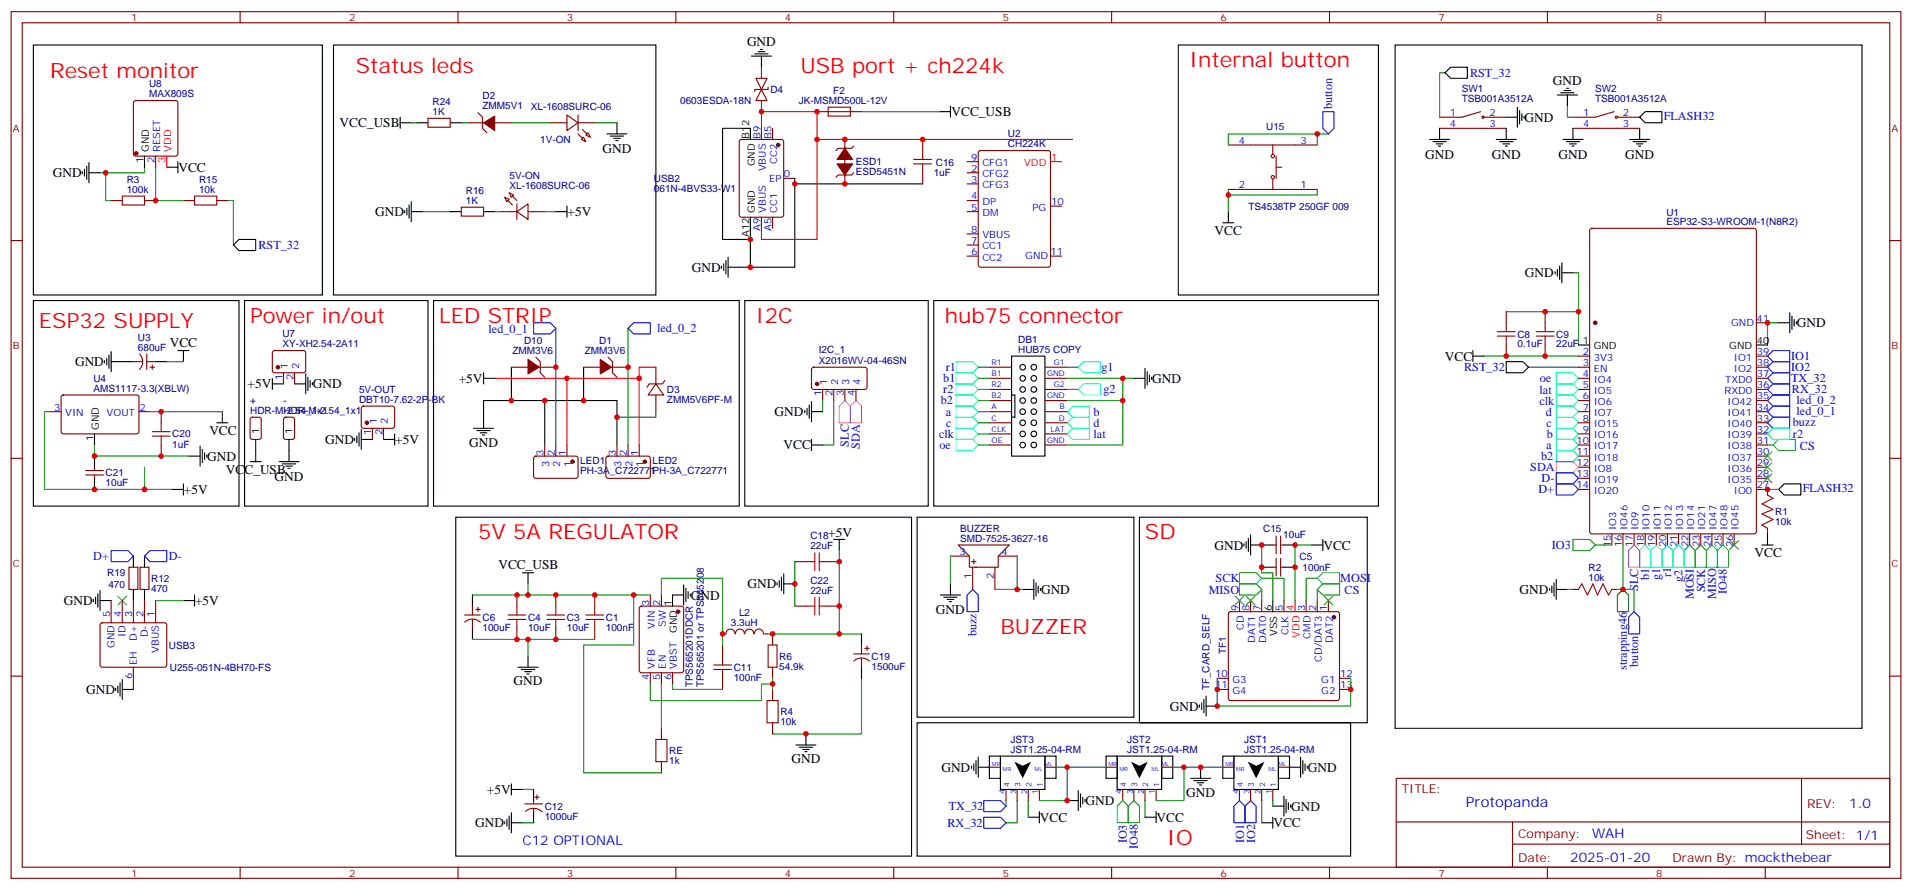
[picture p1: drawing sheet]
<svg xmlns="http://www.w3.org/2000/svg" width="607mm" height="283mm" viewBox="0 0 607 283" stroke-linecap="round" stroke-linejoin="round" font-family="sans-serif">
<defs><g id="words">
<g font-size="6.7" fill="#f00">
<text x="112.9" y="23.1">Status leds</text>
<text x="254" y="23.1">USB port + ch224k</text>
<text x="377.5" y="21.3">Internal button</text>
<text x="15.9" y="24.9">Reset monitor</text>
<text x="12.3" y="104.2">ESP32 SUPPLY</text>
<text x="79.4" y="102.5">Power in/out</text>
<text x="139.3" y="102.5">LED STRIP</text>
<text x="239.9" y="102.5">I2C</text>
<text x="299.9" y="102.5">hub75 connector</text>
<text x="151.7" y="171.3">5V 5A REGULATOR</text>
<text x="363.4" y="171.3">SD</text>
<text x="317.5" y="201.3">BUZZER</text>
<text x="370.4" y="268.3">IO</text>
</g>
<text font-size="4.6" fill="#00f" x="465.2" y="256.1">Protopanda</text>
<g font-size="4.2">
<text x="237.1" y="14.6">GND</text>
<text x="492.8" y="27">GND</text>
<text x="107.8" y="40.4">VCC_USB</text>
<text x="302" y="36.9">VCC_USB</text>
<text x="483.8" y="38.7">GND</text>
<text x="191.2" y="48.6">GND</text>
<text x="452.3" y="50.4">GND</text>
<text x="473.4" y="50.4">GND</text>
<text x="494.6" y="50.4">GND</text>
<text x="515.8" y="50.4">GND</text>
<text x="16.8" y="56.3">GND</text>
<text x="56.6" y="54.5">VCC</text>
<text x="119.1" y="68.6">GND</text>
<text x="180.1" y="68.6">+5V</text>
<text x="385.5" y="74.7">VCC</text>
<text x="219.6" y="86.3">GND</text>
<text x="484" y="88">GND</text>
<text x="570.3" y="103.9">GND</text>
<text x="53.9" y="110.2">VCC</text>
<text x="23.8" y="116.3">GND</text>
<text x="458.5" y="114.5">VCC</text>
<text x="78.6" y="123.3">+5V</text>
<text x="99.3" y="123.3">GND</text>
<text x="145.6" y="121.5">+5V</text>
<text x="365.7" y="121.5">GND</text>
<text x="245.8" y="132.1">GND</text>
<text x="66.4" y="138.2">VCC</text>
<text x="103.2" y="140.9">GND</text>
<text x="125.4" y="140.9">+5V</text>
<text x="148.9" y="142.1">GND</text>
<text x="248.7" y="142.7">VCC</text>
<text x="65.8" y="146.3">GND</text>
<text x="71.7" y="150.5">VCC_USB</text>
<text x="87.1" y="152.6">GND</text>
<text x="58.4" y="156.8">+5V</text>
<text x="262.8" y="170.6">+5V</text>
<text x="385.4" y="174.5">GND</text>
<text x="420" y="174.5">VCC</text>
<text x="556.8" y="177">VCC</text>
<text x="158.2" y="180.7">VCC_USB</text>
<text x="219.3" y="190.3">GND</text>
<text x="237.2" y="186.8">GND</text>
<text x="330.4" y="188.6">GND</text>
<text x="482.2" y="188.6">GND</text>
<text x="20.3" y="192.1">GND</text>
<text x="61.9" y="192.1">+5V</text>
<text x="297" y="195">GND</text>
<text x="27.3" y="220.3">GND</text>
<text x="163" y="217.5">GND</text>
<text x="371.3" y="225.6">GND</text>
<text x="251.2" y="242.2">GND</text>
<text x="298.7" y="245">GND</text>
<text x="415" y="245">GND</text>
<text x="154.5" y="252.1">+5V</text>
<text x="344.5" y="255.6">GND</text>
<text x="376.4" y="253.2">GND</text>
<text x="409.8" y="257.4">GND</text>
<text x="150.8" y="262.6">GND</text>
<text x="330" y="260.9">VCC</text>
<text x="367.1" y="260.9">VCC</text>
<text x="404.1" y="262.7">VCC</text>
</g>
<g font-size="4.2" fill="#00f">
<text x="586.9" y="256.4">1.0</text>
<text x="165.8" y="268.3">C12 OPTIONAL</text>
<text x="505.3" y="265.9">WAH</text>
<text x="498.3" y="273.7">2025-01-20</text>
</g>
<g font-size="3.9" fill="#00f">
<text x="466.5" y="24.4">RST_32</text>
<text x="422.8" y="34.7" transform="rotate(-90 422.8 34.7)">button</text>
<text x="528" y="38.2">FLASH32</text>
<text x="82" y="79.1">RST_32</text>
<text x="155" y="105.7">led_0_1</text>
<text x="208.5" y="105.4">led_0_2</text>
<text x="300.2" y="117.8">r1</text>
<text x="349.5" y="117.9">g1</text>
<text x="464.6" y="117.8">RST_32</text>
<text x="568.4" y="114.2">IO1</text>
<text x="568.4" y="117.8">IO2</text>
<text x="299.3" y="121.4">b1</text>
<text x="299.3" y="124.9">r2</text>
<text x="350.2" y="124.9">g2</text>
<text x="488.6" y="124.9">lat</text>
<text x="488.6" y="121.3">oe</text>
<text x="568.4" y="121.3">TX_32</text>
<text x="568.7" y="124.8">RX_32</text>
<text x="298.6" y="128.4">b2</text>
<text x="300.1" y="132">a</text>
<text x="488.5" y="128.5">clk</text>
<text x="490.5" y="132">d</text>
<text x="570.1" y="131.8">led_0_1</text>
<text x="570.1" y="128.3">led_0_2</text>
<text x="300.3" y="135.5">c</text>
<text x="347" y="132">b</text>
<text x="347" y="135.5">d</text>
<text x="490.8" y="135.5">c</text>
<text x="568.9" y="135.3">buzz</text>
<text x="269.4" y="141.8" transform="rotate(-90 269.4 141.8)">SLC</text>
<text x="272.9" y="142.5" transform="rotate(-90 272.9 142.5)">SDA</text>
<text x="298" y="139">clk</text>
<text x="298.1" y="142.5">oe</text>
<text x="347" y="139">lat</text>
<text x="490.6" y="142.6">a</text>
<text x="490.9" y="139.1">b</text>
<text x="569" y="139.1">r2</text>
<text x="571.2" y="142.9">CS</text>
<text x="485.7" y="149.6">SDA</text>
<text x="489.1" y="146.1">b2</text>
<text x="489.2" y="153.2">D-</text>
<text x="488.2" y="156.7">D+</text>
<text x="572.1" y="156.3">FLASH32</text>
<text x="29.6" y="177.8">D+</text>
<text x="53.6" y="177.8">D-</text>
<text x="492.5" y="174.3">IO3</text>
<text x="385.8" y="184.7">SCK</text>
<text x="425.3" y="184.6">MOSI</text>
<text x="523.3" y="184.1" transform="rotate(-90 523.3 184.1)">b1</text>
<text x="526.9" y="184.1" transform="rotate(-90 526.9 184.1)">g1</text>
<text x="530.4" y="183.3" transform="rotate(-90 530.4 183.3)">r1</text>
<text x="533.9" y="184.9" transform="rotate(-90 533.9 184.9)">g2</text>
<text x="383.6" y="188.6">MISO</text>
<text x="426.7" y="188.7">CS</text>
<text x="519.8" y="187.7" transform="rotate(-90 519.8 187.7)">SLC</text>
<text x="537.6" y="190.3" transform="rotate(-90 537.6 190.3)">MOSI</text>
<text x="541.1" y="188.1" transform="rotate(-90 541.1 188.1)">SCK</text>
<text x="544.6" y="190.2" transform="rotate(-90 544.6 190.2)">MISO</text>
<text x="548.1" y="188.5" transform="rotate(-90 548.1 188.5)">IO48</text>
<text x="309.9" y="202" transform="rotate(-90 309.9 202)">buzz</text>
<text x="516.3" y="212.7" transform="rotate(-90 516.3 212.7)">strapping46</text>
<text x="519.9" y="211.7" transform="rotate(-90 519.9 211.7)">button</text>
<text x="301.1" y="257.3">TX_32</text>
<text x="300.7" y="262.6">RX_32</text>
<text x="357.6" y="267.8" transform="rotate(-90 357.6 267.8)">IO3</text>
<text x="361.1" y="269.7" transform="rotate(-90 361.1 269.7)">IO48</text>
<text x="394.8" y="267.5" transform="rotate(-90 394.8 267.5)">IO1</text>
<text x="398.3" y="267.5" transform="rotate(-90 398.3 267.5)">IO2</text>
</g>
<g font-size="3.9" fill="#800">
<text x="444.9" y="251.7">TITLE:</text>
<text x="573.5" y="256.4">REV:</text>
<text x="481.8" y="265.9">Company:</text>
<text x="573.1" y="266.5">Sheet: 1/1</text>
<text x="481.8" y="273.6">Date:</text>
<text x="530.8" y="273.7">Drawn By: mockthebear</text>
</g>
<g font-size="3.2" fill="#800">
<text x="41.6" y="6.7">1</text>
<text x="110.8" y="6.7">2</text>
<text x="179.9" y="6.7">3</text>
<text x="249.1" y="6.7">4</text>
<text x="318.2" y="6.7">5</text>
<text x="387.3" y="6.7">6</text>
<text x="456.5" y="6.7">7</text>
<text x="525.6" y="6.7">8</text>
<text x="4.1" y="41.8">A</text>
<text x="600.3" y="41.8">A</text>
<text x="4.1" y="110.9">B</text>
<text x="600.3" y="110.9">B</text>
<text x="4.1" y="180.1">C</text>
<text x="600.3" y="180.1">C</text>
<text x="41.6" y="278.3">1</text>
<text x="110.8" y="278.3">2</text>
<text x="179.9" y="278.3">3</text>
<text x="249.1" y="278.3">4</text>
<text x="318.2" y="278.3">5</text>
<text x="387.3" y="278.3">6</text>
<text x="456.5" y="278.3">7</text>
<text x="525.6" y="278.3">8</text>
</g>
<g font-size="3.2" fill="#000080">
<text x="47.3" y="27.7">U8</text>
<text x="244.5" y="29.5">D4</text>
<text x="264.4" y="29.8">F2</text>
<text x="463.9" y="29.3">SW1</text>
<text x="506.2" y="29.3">SW2</text>
<text x="47.3" y="30.9">MAX809S</text>
<text x="137.2" y="33.3">R24</text>
<text x="153.1" y="34.7">ZMM5V1</text>
<text x="153.1" y="31.5">D2</text>
<text x="168.4" y="34.8">XL-1608SURC-06</text>
<text x="215.8" y="33.1">0603ESDA-18N</text>
<text x="253.5" y="33.1">JK-MSMD500L-12V</text>
<text x="463.9" y="32.5">TSB001A3512A</text>
<text x="506.2" y="32.5">TSB001A3512A</text>
<text x="137.2" y="36.5">1K</text>
<text x="401.8" y="41.3">U15</text>
<text x="171.4" y="45.4">1V-ON</text>
<text x="319.9" y="46.7">CH224K</text>
<text x="319.9" y="43.6">U2</text>
<text x="271.6" y="52.5">ESD1</text>
<text x="297" y="52.6">C16</text>
<text x="40.2" y="58.1">R3</text>
<text x="63.2" y="58.1">R15</text>
<text x="161.7" y="57">5V-ON</text>
<text x="207.5" y="57.7">USB2</text>
<text x="271.6" y="55.7">ESD5451N</text>
<text x="296.3" y="55.8">1uF</text>
<text x="40.2" y="61.2">100k</text>
<text x="63.2" y="61.2">10k</text>
<text x="147.8" y="64.7">1K</text>
<text x="147.8" y="61.6">R16</text>
<text x="161.7" y="60.1">XL-1608SURC-06</text>
<text x="207.5" y="60.9">061N-4BVS33-W1</text>
<text x="396.2" y="66.6">TS4538TP 250GF 009</text>
<text x="528.8" y="71.4">ESP32-S3-WROOM-1(N8R2)</text>
<text x="528.8" y="68.5">U1</text>
<text x="89.6" y="107">U7</text>
<text x="481.5" y="107.2">C8</text>
<text x="493.9" y="107.2">C9</text>
<text x="43.8" y="111.3">680uF</text>
<text x="43.8" y="108.2">U3</text>
<text x="89.6" y="110.2">XY-XH2.54-2A11</text>
<text x="162.7" y="112.5">ZMM3V6</text>
<text x="166.3" y="109.2">D10</text>
<text x="185.6" y="112.5">ZMM3V6</text>
<text x="190.2" y="109.2">D1</text>
<text x="259.9" y="112.1">I2C_1</text>
<text x="323.1" y="112">HUB75 COPY</text>
<text x="323.1" y="108.8">DB1</text>
<text x="481.5" y="110.1">0.1uF</text>
<text x="493.9" y="110.1">22uF</text>
<text x="259.9" y="115.5">X2016WV-04-46SN</text>
<text x="29.6" y="124.4">AMS1117-3.3(XBLW)</text>
<text x="29.6" y="121.2">U4</text>
<text x="113.9" y="124.7">5V-OUT</text>
<text x="211.7" y="124.8">D3</text>
<text x="79.4" y="131.4">HDR-M-2.54_1x1</text>
<text x="79.4" y="128.2">+</text>
<text x="90" y="131.4">HDR-M-2.54_1x1</text>
<text x="90" y="128.2">-</text>
<text x="113.9" y="127.9">DBT10-7.62-2P-BK</text>
<text x="211.7" y="127.9">ZMM5V6PF-M</text>
<text x="54.7" y="142.1">1uF</text>
<text x="54.7" y="138.9">C20</text>
<text x="184.1" y="147.2">LED1</text>
<text x="207.1" y="147.2">LED2</text>
<text x="33.5" y="154.4">10uF</text>
<text x="33.5" y="151.2">C21</text>
<text x="184.1" y="150.6">PH-3A_C722771PH-3A_C722771</text>
<text x="563.4" y="166.6">10k</text>
<text x="563.4" y="163.6">R1</text>
<text x="257.2" y="171.2">C18</text>
<text x="304.7" y="172">SMD-7525-3627-16</text>
<text x="304.7" y="168.8">BUZZER</text>
<text x="400.9" y="168.9">C15</text>
<text x="407.2" y="170.7">10uF</text>
<text x="257.2" y="174.4">22uF</text>
<text x="412.4" y="177.7">C5</text>
<text x="34" y="183">R19</text>
<text x="48" y="184.8">R12</text>
<text x="257.2" y="185.3">C22</text>
<text x="413.4" y="181.2">100nF</text>
<text x="504.1" y="184.3">10k</text>
<text x="504.1" y="181.4">R2</text>
<text x="34.4" y="186.5">470</text>
<text x="48" y="187.9">470</text>
<text x="257.2" y="188.6">22uF</text>
<text x="153.1" y="197.1">C6</text>
<text x="167.6" y="197.1">C4</text>
<text x="179.9" y="197.1">C3</text>
<text x="192.3" y="197.1">C1</text>
<text x="234.5" y="195.5">L2</text>
<text x="153.1" y="200.3">100uF</text>
<text x="167.6" y="200.3">10uF</text>
<text x="179.9" y="200.3">10uF</text>
<text x="192.3" y="200.3">100nF</text>
<text x="232" y="198.9">3.3uH</text>
<text x="53.6" y="206">USB3</text>
<text x="247.3" y="209.5">R6</text>
<text x="276.6" y="209.5">C19</text>
<text x="389.2" y="207.7" transform="rotate(-90 389.2 207.7)">TF1</text>
<text x="53.9" y="213">U255-051N-4BH70-FS</text>
<text x="232.8" y="213">C11</text>
<text x="247.3" y="212.6">54.9k</text>
<text x="276.6" y="212.6">1500uF</text>
<text x="219.8" y="218.3" transform="rotate(-90 219.8 218.3)">TPS565201DDCR</text>
<text x="223.4" y="218.3" transform="rotate(-90 223.4 218.3)">TPS565201 or TPS565208</text>
<text x="232.8" y="216.1">100nF</text>
<text x="383.9" y="219.2" transform="rotate(-90 383.9 219.2)">TF_CARD_SELF</text>
<text x="247.7" y="227.1">R4</text>
<text x="247.6" y="230.3">10k</text>
<text x="212.4" y="239.4">RE</text>
<text x="320.7" y="239">JST1.25-04-RM</text>
<text x="320.7" y="235.8">JST3</text>
<text x="357.8" y="239">JST1.25-04-RM</text>
<text x="357.8" y="235.8">JST2</text>
<text x="394.8" y="239">JST1.25-04-RM</text>
<text x="394.8" y="235.8">JST1</text>
<text x="212.4" y="242.6">1k</text>
<text x="172.9" y="257.1">C12</text>
<text x="172.9" y="260.3">1000uF</text>
</g>
<g font-size="3.2" fill="#00f">
<text x="460.1" y="36.9">1</text>
<text x="460.1" y="40.4">4</text>
<text x="472.7" y="36.9">2</text>
<text x="472.7" y="40.4">3</text>
<text x="502.5" y="36.9">1</text>
<text x="502.5" y="40.4">4</text>
<text x="515.1" y="36.9">2</text>
<text x="515.1" y="40.4">3</text>
<text x="241.3" y="44.1" transform="rotate(-90 241.3 44.1)">B9</text>
<text x="244.8" y="44.1" transform="rotate(-90 244.8 44.1)">B5</text>
<text x="393.1" y="45.7">4</text>
<text x="412.7" y="45.7">3</text>
<text x="49" y="51.8" transform="rotate(-90 49 51.8)">2</text>
<text x="50.8" y="48.3" transform="rotate(-90 50.8 48.3)">RESET</text>
<text x="246.6" y="52" transform="rotate(-90 246.6 52)">CC2</text>
<text x="308.3" y="51">9</text>
<text x="311.7" y="52.7">CFG1</text>
<text x="243.1" y="54.4" transform="rotate(-90 243.1 54.4)">VBUS</text>
<text x="244.1" y="57.7">EP</text>
<text x="248.7" y="56.3">0</text>
<text x="308.3" y="54.5">2</text>
<text x="308.3" y="58">3</text>
<text x="311.7" y="56.3">CFG2</text>
<text x="311.7" y="59.8">CFG3</text>
<text x="393.1" y="59.8">2</text>
<text x="412.7" y="59.8">1</text>
<text x="308.3" y="63.3">4</text>
<text x="311.7" y="65.1">DP</text>
<text x="333.6" y="65.1">10</text>
<text x="243.1" y="67.7" transform="rotate(-90 243.1 67.7)">VBUS</text>
<text x="246.6" y="67.7" transform="rotate(-90 246.6 67.7)">CC1</text>
<text x="308.3" y="66.9">5</text>
<text x="311.7" y="68.6">DM</text>
<text x="327.7" y="66.9">PG</text>
<text x="241.3" y="73.3" transform="rotate(-90 241.3 73.3)">A9</text>
<text x="244.8" y="73.3" transform="rotate(-90 244.8 73.3)">A5</text>
<text x="308.3" y="77.4">7</text>
<text x="308.3" y="73.9">8</text>
<text x="311.7" y="75.7">VBUS</text>
<text x="308.3" y="81">6</text>
<text x="311.7" y="82.7">CC2</text>
<text x="311.7" y="79.2">CC1</text>
<text x="325.4" y="82.4">GND</text>
<text x="333.4" y="81">11</text>
<text x="549.4" y="103.5">GND</text>
<text x="557.4" y="102.1">41</text>
<text x="502.3" y="112.7">2</text>
<text x="557.6" y="112.7">39</text>
<text x="91.4" y="117.1" transform="rotate(-90 91.4 117.1)">1</text>
<text x="94.9" y="117.1" transform="rotate(-90 94.9 117.1)">2</text>
<text x="502.3" y="119.8">4</text>
<text x="502.3" y="116.2">3</text>
<text x="505.8" y="118">EN</text>
<text x="505.8" y="114.5">3V3</text>
<text x="550.2" y="114.5">IO1</text>
<text x="550.2" y="118">IO2</text>
<text x="557.6" y="116.2">38</text>
<text x="557.6" y="119.8">37</text>
<text x="89.6" y="120.5" transform="rotate(-90 89.6 120.5)">1</text>
<text x="93.1" y="120.5" transform="rotate(-90 93.1 120.5)">2</text>
<text x="260.7" y="125.8" transform="rotate(-90 260.7 125.8)">1</text>
<text x="262.5" y="122.3" transform="rotate(-90 262.5 122.3)">1</text>
<text x="264.2" y="125.8" transform="rotate(-90 264.2 125.8)">2</text>
<text x="266" y="122.3" transform="rotate(-90 266 122.3)">2</text>
<text x="267.8" y="125.8" transform="rotate(-90 267.8 125.8)">3</text>
<text x="269.5" y="122.3" transform="rotate(-90 269.5 122.3)">3</text>
<text x="271.3" y="125.8" transform="rotate(-90 271.3 125.8)">4</text>
<text x="273" y="122.3" transform="rotate(-90 273 122.3)">4</text>
<text x="502.3" y="123.3">5</text>
<text x="505.8" y="125.1">IO5</text>
<text x="505.8" y="121.5">IO4</text>
<text x="547.2" y="125.1">RXD0</text>
<text x="547.5" y="121.5">TXD0</text>
<text x="557.6" y="123.3">36</text>
<text x="17.2" y="130.4">3</text>
<text x="44.3" y="130.4">2</text>
<text x="502.3" y="130.4">7</text>
<text x="502.3" y="126.8">6</text>
<text x="505.8" y="128.6">IO6</text>
<text x="548.2" y="128.6">IO42</text>
<text x="557.6" y="126.8">35</text>
<text x="557.6" y="130.4">34</text>
<text x="20.7" y="132.1">VIN</text>
<text x="33.8" y="132.1">VOUT</text>
<text x="119.6" y="134.7" transform="rotate(-90 119.6 134.7)">1</text>
<text x="123.1" y="134.7" transform="rotate(-90 123.1 134.7)">2</text>
<text x="502.3" y="137.4">9</text>
<text x="502.3" y="133.9">8</text>
<text x="505.8" y="135.6">IO15</text>
<text x="505.8" y="132.1">IO7</text>
<text x="548.2" y="132.1">IO41</text>
<text x="548.2" y="135.6">IO40</text>
<text x="557.6" y="133.9">33</text>
<text x="557.6" y="137.4">32</text>
<text x="117.8" y="138.2" transform="rotate(-90 117.8 138.2)">1</text>
<text x="121.4" y="138.2" transform="rotate(-90 121.4 138.2)">2</text>
<text x="500.3" y="140.9">10</text>
<text x="505.8" y="142.7">IO17</text>
<text x="505.8" y="139.2">IO16</text>
<text x="548.2" y="139.2">IO39</text>
<text x="548.2" y="142.7">IO38</text>
<text x="557.6" y="140.9">31</text>
<text x="172.5" y="144.6" transform="rotate(-90 172.5 144.6)">3</text>
<text x="174.3" y="148.1" transform="rotate(-90 174.3 148.1)">3</text>
<text x="176" y="144.6" transform="rotate(-90 176 144.6)">2</text>
<text x="177.8" y="148.1" transform="rotate(-90 177.8 148.1)">2</text>
<text x="179.6" y="144.6" transform="rotate(-90 179.6 144.6)">1</text>
<text x="181.3" y="148.1" transform="rotate(-90 181.3 148.1)">1</text>
<text x="195.4" y="144.6" transform="rotate(-90 195.4 144.6)">3</text>
<text x="197.2" y="148.1" transform="rotate(-90 197.2 148.1)">3</text>
<text x="199" y="144.6" transform="rotate(-90 199 144.6)">2</text>
<text x="200.7" y="148.1" transform="rotate(-90 200.7 148.1)">2</text>
<text x="202.5" y="144.6" transform="rotate(-90 202.5 144.6)">1</text>
<text x="204.3" y="148.1" transform="rotate(-90 204.3 148.1)">1</text>
<text x="500.3" y="148">12</text>
<text x="500.3" y="144.5">11</text>
<text x="505.8" y="149.8">IO8</text>
<text x="505.8" y="146.2">IO18</text>
<text x="548.2" y="146.2">IO37</text>
<text x="548.2" y="149.8">IO36</text>
<text x="557.6" y="144.5">30</text>
<text x="557.6" y="148">29</text>
<text x="500.3" y="155">14</text>
<text x="500.3" y="151.5">13</text>
<text x="505.8" y="153.3">IO19</text>
<text x="548.2" y="153.3">IO35</text>
<text x="557.6" y="151.5">28</text>
<text x="557.6" y="155">27</text>
<text x="505.8" y="156.8">IO20</text>
<text x="550.2" y="156.8">IO0</text>
<text x="511.2" y="173.7" transform="rotate(-90 511.2 173.7)">15</text>
<text x="512.9" y="168.2" transform="rotate(-90 512.9 168.2)">IO3</text>
<text x="514.7" y="173.7" transform="rotate(-90 514.7 173.7)">16</text>
<text x="516.5" y="168.2" transform="rotate(-90 516.5 168.2)">IO46</text>
<text x="518.2" y="173.7" transform="rotate(-90 518.2 173.7)">17</text>
<text x="520" y="168.2" transform="rotate(-90 520 168.2)">IO9</text>
<text x="521.8" y="173.7" transform="rotate(-90 521.8 173.7)">18</text>
<text x="523.5" y="168.2" transform="rotate(-90 523.5 168.2)">IO10</text>
<text x="525.3" y="173.7" transform="rotate(-90 525.3 173.7)">19</text>
<text x="527" y="168.2" transform="rotate(-90 527 168.2)">IO11</text>
<text x="528.8" y="173.7" transform="rotate(-90 528.8 173.7)">20</text>
<text x="530.6" y="168.2" transform="rotate(-90 530.6 168.2)">IO12</text>
<text x="532.3" y="173.7" transform="rotate(-90 532.3 173.7)">21</text>
<text x="534.1" y="168.2" transform="rotate(-90 534.1 168.2)">IO13</text>
<text x="535.9" y="173.7" transform="rotate(-90 535.9 173.7)">22</text>
<text x="537.6" y="168.2" transform="rotate(-90 537.6 168.2)">IO14</text>
<text x="539.4" y="173.7" transform="rotate(-90 539.4 173.7)">23</text>
<text x="541.2" y="168.2" transform="rotate(-90 541.2 168.2)">IO21</text>
<text x="542.9" y="173.7" transform="rotate(-90 542.9 173.7)">24</text>
<text x="544.7" y="168.2" transform="rotate(-90 544.7 168.2)">IO47</text>
<text x="546.5" y="173.7" transform="rotate(-90 546.5 173.7)">25</text>
<text x="548.2" y="168.2" transform="rotate(-90 548.2 168.2)">IO48</text>
<text x="550" y="173.7" transform="rotate(-90 550 173.7)">26</text>
<text x="551.7" y="168.2" transform="rotate(-90 551.7 168.2)">IO45</text>
<text x="304.5" y="176.2">3</text>
<text x="317.9" y="176.2">4</text>
<text x="308.3" y="183.9" transform="rotate(-90 308.3 183.9)">1</text>
<text x="315.4" y="183.9" transform="rotate(-90 315.4 183.9)">2</text>
<text x="34.9" y="196" transform="rotate(-90 34.9 196)">5</text>
<text x="38.5" y="196" transform="rotate(-90 38.5 196)">4</text>
<text x="42" y="196" transform="rotate(-90 42 196)">3</text>
<text x="45.5" y="196" transform="rotate(-90 45.5 196)">2</text>
<text x="49" y="196" transform="rotate(-90 49 196)">1</text>
<text x="206" y="192.3" transform="rotate(-90 206 192.3)">3</text>
<text x="209.5" y="192.3" transform="rotate(-90 209.5 192.3)">2</text>
<text x="393" y="194" transform="rotate(-90 393 194)">9</text>
<text x="396.5" y="194" transform="rotate(-90 396.5 194)">8</text>
<text x="400" y="194" transform="rotate(-90 400 194)">7</text>
<text x="407.1" y="194" transform="rotate(-90 407.1 194)">5</text>
<text x="414.2" y="194" transform="rotate(-90 414.2 194)">3</text>
<text x="417.7" y="194" transform="rotate(-90 417.7 194)">2</text>
<text x="421.2" y="194" transform="rotate(-90 421.2 194)">1</text>
<text x="39.9" y="202.2" transform="rotate(-90 39.9 202.2)">ID</text>
<text x="43.4" y="203.5" transform="rotate(-90 43.4 203.5)">D+</text>
<text x="46.9" y="202.3" transform="rotate(-90 46.9 202.3)">D-</text>
<text x="207.8" y="199.6" transform="rotate(-90 207.8 199.6)">VIN</text>
<text x="211.3" y="199.1" transform="rotate(-90 211.3 199.1)">SW</text>
<text x="394.8" y="200.2" transform="rotate(-90 394.8 200.2)">CD</text>
<text x="408.9" y="201.7" transform="rotate(-90 408.9 201.7)">CLK</text>
<text x="415.9" y="202.8" transform="rotate(-90 415.9 202.8)">CMD</text>
<text x="36.3" y="205.7" transform="rotate(-90 36.3 205.7)">GND</text>
<text x="50.4" y="207.3" transform="rotate(-90 50.4 207.3)">VBUS</text>
<text x="398.3" y="204.1" transform="rotate(-90 398.3 204.1)">DAT1</text>
<text x="401.8" y="204.1" transform="rotate(-90 401.8 204.1)">DAT0</text>
<text x="423" y="204.1" transform="rotate(-90 423 204.1)">DAT2</text>
<text x="42" y="215.6" transform="rotate(-90 42 215.6)">6</text>
<text x="43.4" y="211.1" transform="rotate(-90 43.4 211.1)">EH</text>
<text x="206" y="215.8" transform="rotate(-90 206 215.8)">4</text>
<text x="207.8" y="212.3" transform="rotate(-90 207.8 212.3)">VFB</text>
<text x="209.5" y="215.8" transform="rotate(-90 209.5 215.8)">5</text>
<text x="211.3" y="212.3" transform="rotate(-90 211.3 212.3)">EN</text>
<text x="213.1" y="215.8" transform="rotate(-90 213.1 215.8)">6</text>
<text x="214.8" y="212.3" transform="rotate(-90 214.8 212.3)">VBST</text>
<text x="385.6" y="215">10</text>
<text x="419.5" y="210.2" transform="rotate(-90 419.5 210.2)">CD/DAT3</text>
<text x="425.3" y="215">12</text>
<text x="385.6" y="218.5">11</text>
<text x="391.1" y="216.8">G3</text>
<text x="391.1" y="220.3">G4</text>
<text x="419.3" y="216.8">G1</text>
<text x="419.3" y="220.3">G2</text>
<text x="425.3" y="218.5">13</text>
</g>
<g font-size="3.2">
<text x="237.8" y="44.1" transform="rotate(-90 237.8 44.1)">B12</text>
<text x="45.5" y="51.8" transform="rotate(-90 45.5 51.8)">1</text>
<text x="47.3" y="48.3" transform="rotate(-90 47.3 48.3)">GND</text>
<text x="239.5" y="52.9" transform="rotate(-90 239.5 52.9)">GND</text>
<text x="239.5" y="67.7" transform="rotate(-90 239.5 67.7)">GND</text>
<text x="237.8" y="75.3" transform="rotate(-90 237.8 75.3)">A12</text>
<text x="502.3" y="109.2">1</text>
<text x="505.8" y="110.9">GND</text>
<text x="548.8" y="110.9">GND</text>
<text x="557.6" y="109.2">40</text>
<text x="31.4" y="136.5" transform="rotate(-90 31.4 136.5)">GND</text>
<text x="82.2" y="137.8" transform="rotate(-90 82.2 137.8)">1</text>
<text x="92.8" y="137.8" transform="rotate(-90 92.8 137.8)">1</text>
<text x="29.6" y="140" transform="rotate(-90 29.6 140)">1</text>
<text x="213.1" y="192.3" transform="rotate(-90 213.1 192.3)">1</text>
<text x="403.6" y="194" transform="rotate(-90 403.6 194)">6</text>
<text x="214.8" y="201" transform="rotate(-90 214.8 201)">GND</text>
<text x="405.3" y="202" transform="rotate(-90 405.3 202)">VSS</text>
</g>
<g font-size="3.2" fill="#f00">
<text x="52.6" y="51.8" transform="rotate(-90 52.6 51.8)">3</text>
<text x="54.3" y="48.3" transform="rotate(-90 54.3 48.3)">VDD</text>
<text x="325" y="52.7">VDD</text>
<text x="333.6" y="51">1</text>
<text x="410.6" y="194" transform="rotate(-90 410.6 194)">4</text>
<text x="412.4" y="202.6" transform="rotate(-90 412.4 202.6)">VDD</text>
</g>
<g font-size="2.5" fill="#00f">
<text x="314.7" y="115.9">R1</text>
<text x="314.7" y="119.4">B1</text>
<text x="332.3" y="119.4">GND</text>
<text x="334.5" y="115.9">G1</text>
<text x="314.7" y="122.9">R2</text>
<text x="334.5" y="122.9">G2</text>
<text x="314.7" y="126.5">B2</text>
<text x="314.7" y="130">A</text>
<text x="332.3" y="126.5">GND</text>
<text x="336.3" y="130">B</text>
<text x="314.7" y="133.5">C</text>
<text x="314.7" y="137.1">CLK</text>
<text x="333.4" y="137.1">LAT</text>
<text x="336.1" y="133.5">D</text>
<text x="314.7" y="140.6">OE</text>
<text x="332.3" y="140.6">GND</text>
<text x="320.3" y="249.9" transform="rotate(-90 320.3 249.9)">4</text>
<text x="323.8" y="249.9" transform="rotate(-90 323.8 249.9)">3</text>
<text x="327.4" y="249.9" transform="rotate(-90 327.4 249.9)">2</text>
<text x="330.9" y="249.9" transform="rotate(-90 330.9 249.9)">1</text>
<text x="357.4" y="249.9" transform="rotate(-90 357.4 249.9)">4</text>
<text x="360.9" y="249.9" transform="rotate(-90 360.9 249.9)">3</text>
<text x="364.4" y="249.9" transform="rotate(-90 364.4 249.9)">2</text>
<text x="367.9" y="249.9" transform="rotate(-90 367.9 249.9)">1</text>
<text x="394.4" y="249.9" transform="rotate(-90 394.4 249.9)">4</text>
<text x="397.9" y="249.9" transform="rotate(-90 397.9 249.9)">3</text>
<text x="401.5" y="249.9" transform="rotate(-90 401.5 249.9)">2</text>
<text x="405" y="249.9" transform="rotate(-90 405 249.9)">1</text>
<text x="318.9" y="252.2" transform="rotate(-90 318.9 252.2)">4</text>
<text x="322.4" y="252.2" transform="rotate(-90 322.4 252.2)">3</text>
<text x="326" y="252.2" transform="rotate(-90 326 252.2)">2</text>
<text x="329.5" y="252.2" transform="rotate(-90 329.5 252.2)">1</text>
<text x="356" y="252.2" transform="rotate(-90 356 252.2)">4</text>
<text x="359.5" y="252.2" transform="rotate(-90 359.5 252.2)">3</text>
<text x="363" y="252.2" transform="rotate(-90 363 252.2)">2</text>
<text x="366.5" y="252.2" transform="rotate(-90 366.5 252.2)">1</text>
<text x="393" y="252.2" transform="rotate(-90 393 252.2)">4</text>
<text x="396.5" y="252.2" transform="rotate(-90 396.5 252.2)">3</text>
<text x="400" y="252.2" transform="rotate(-90 400 252.2)">2</text>
<text x="403.6" y="252.2" transform="rotate(-90 403.6 252.2)">1</text>
</g>
<g font-size="1.8" fill="#00f">
<text x="314.8" y="243.2">MR</text>
<text x="318.2" y="244.7">MR</text>
<text x="328.4" y="244.7">ML</text>
<text x="331.6" y="243.2">ML</text>
<text x="351.8" y="243.2">MR</text>
<text x="355.2" y="244.7">MR</text>
<text x="365.5" y="244.7">ML</text>
<text x="368.7" y="243.2">ML</text>
<text x="388.9" y="243.2">MR</text>
<text x="392.3" y="244.7">MR</text>
<text x="402.5" y="244.7">ML</text>
<text x="405.7" y="243.2">ML</text>
</g>
</g></defs>
<g fill="none" stroke="#870000" stroke-width=".35">
<path d="M3.5 3.7h599.7v275.2h-599.7zM7.1 7.2h592.6v268.1h-592.6zM76.2 3.7v3.5M145.3 3.7v3.5M214.5 3.7v3.5M283.6 3.7v3.5M352.8 3.7v3.5M421.9 3.7v3.5M491.1 3.7v3.5M560.2 3.7v3.5M42.6 32.1l.4-.2h12.7l.5 .2 .2 .5v16.3l-.2 .5-.5 .2h-12.7l-.5-.3-.2-.4v-16.3zM135.8 37.6h7.1v2.8h-7.1z"/>
<path d="M148.2 39h5.3M151.7 35.8l1.4 1.4v3.5l1.4 1.5M157 39h5.3M174.6 39h5.3M179.9 36.5l3.5 2.5-3.5 2.5zM183.4 39h5.3M183.4 36.5v5M239.9 24.9h3.5l-1.7 3.5zM241.7 28.4l1.7 3.5h-3.5zM243.8 27.7v.7h-4.3v.7M259.3 35.5h14.1M469.9 35.5l-6 1.7h-7.1"/>
<path d="M471 37.2h7M512.2 35.5l-6 1.7h-7M513.3 37.2h7M49.4 49.6v3.5M184.5 44.3l.7-.7 .7 1.4zM185.9 42.9l.7-.7 .7 1.4zM234.8 44.5l.5-.2h12.7l.7 .4v23.6l-.5 .6-12.9 .1-.6-.5-.1-23.5zM241.7 40.7v3.6M245.2 40.7v3.6M248.7 56.6h3.5M268.1 44.3v14.1M270.9 54.9l-.7 .7h-4.2l-.7 .7"/>
<path d="M270.9 46.4l-.7 .7h-4.2l-.7 .7M292.8 44.3v3.5M292.8 54.9v3.5M306.9 54.9h3.5M306.9 58.4h3.5M306.9 51.3h3.5M310.7 48l.4-.2h21.6l.6 .4 .1 35.9-.5 .7h-21.8l-.6-.4-.1-35.9zM389.8 46h28.2M403.9 46v2.9M403.9 57v3.1M405 49.6v7M405 53.1h1.8"/>
<path d="M456.8 40.7h21.2M499.2 40.7h21.1M3.5 76.4h3.6M35.3 63.7h3.5M45.9 63.7h3.5M58.2 63.7h3.5M68.8 63.7h3.5M146.4 65.8h7.1v2.8h-7.1zM158.7 67.2h5.3M160.2 62.6l1.4 .7-.7 .7zM161.6 61.2l1.4 .7-.7 .7zM164 67.2l3.6-2.5v5z"/>
<path d="M164 64.7v5M167.6 67.2h5.3M241.7 69v3.5M245.2 69v3.5M306.9 63.7h3.5M306.9 67.2h3.5M306.9 77.8h3.5M306.9 74.3h3.5M333.4 65.4h3.5M389.8 60.1h28.2M504.7 72.7l.5-.2h51.5l.6 .4 .1 95.9-.5 .7h-51.7l-.7-.5v-95.8zM599.7 76.4h3.5"/>
<path d="M306.9 81.3h3.5M333.4 81.3h3.5M478 99v3.5M490.4 99v3.5M42.3 114.8h2.9M44.3 112.4a3.5 3.5 0 0 1 0 4.9M46.6 112.4v4.9M46.6 114.8h2.8M47.6 116.6h1.4M48.3 115.9v1.4M86.7 111.5l.4-.2 9.5 .1 .4 .6-.1 5.9-.6 .5-9.4-.1-.5-.6v-5.7zM90 118.4v3.5"/>
<path d="M93.5 118.4v3.5M162.3 116.6h5.3M170 113.4l1.4 1.4v3.6l1.5 1.4M171.1 116.6h5.3M185.2 116.6h5.3M193 113.4l1.4 1.4v3.6l1.4 1.4M194 116.6h5.3M208.1 116.6v5.3M257.8 116.8l.4-.2h16.5l.5 .7-.1 5.9-.6 .4h-16.5l-.5-.7v-5.6zM314 116.6h7M331.6 116.6h7.1M478 109.5v3.6"/>
<path d="M490.4 109.5v3.6M500.9 116.6h3.6M500.9 113.1h3.6M557.4 116.6h3.5M557.4 102.5h3.5M557.4 113.1h3.5M15.9 130.7h3.5M19.6 125.6l.5-.2 23.6 .1 .4 .6-.1 11.2-.6 .5-23.6-.1-.4-.6v-11zM44.1 130.7h3.5M51.2 130.7v3.5M79.6 132.7l.5-.2h2.1l.6 .4 .1 5.9-.5 .7h-2.3l-.7-.4v-5.9zM90.2 132.7l.5-.2h2.1l.6 .4 .1 5.9-.5 .7h-2.3l-.7-.4v-5.9z"/>
<path d="M114.9 129.1l.5-.2 9.4 .1 .4 .6v6l-.7 .4-9.4-.1-.4-.6v-5.7zM118.2 136v3.5M121.7 136v3.5M208.1 121.9l2.5 3.5h-4.9zM208.1 125.4v5.3M211 120.8l-.7 1.1h-4.3l-.7 1M261.1 123.6v3.6M264.6 123.6v3.6M268.1 123.6v3.6M271.6 123.6v3.6M314 120.1h7M314 123.6h7"/>
<path d="M314 127.2h7M314 130.7h7M314 134.2h7M314 137.8h7M331.6 120.1h7.1M331.6 123.6h7.1M331.6 127.2h7.1M331.6 130.7h7.1M331.6 134.2h7.1M331.6 137.8h7.1M500.9 120.1h3.6M500.9 123.6h3.6"/>
<path d="M500.9 127.2h3.6M500.9 130.7h3.6M500.9 134.2h3.6M500.9 137.8h3.6M557.4 120.1h3.5M557.4 123.6h3.5M557.4 127.2h3.5M557.4 130.7h3.5M557.4 134.2h3.5M557.4 137.8h3.5M3.5 145.5h3.6M27.2 149.4h5.6"/>
<path d="M27.2 150.8h5.6M30 148.3v1.1M30 150.8v1.1M51.2 141.3v3.5M169.6 145l.4-.2 13 .1 .4 .6v5.9l-.7 .5-12.9-.1-.5-.6v-5.7zM172.9 141.3v3.5M176.4 141.3v3.5M179.9 141.3v3.5M192.5 145l.5-.2 12.9 .1 .5 .6-.1 5.9-.6 .5-13-.1-.4-.6v-5.7zM195.8 141.3v3.5M199.3 141.3v3.5M202.8 141.3v3.5"/>
<path d="M314 141.3h7M331.6 141.3h7.1M500.9 141.3h3.6M500.9 144.8h3.6M500.9 148.3h3.6M500.9 151.9h3.6M500.9 155.4h3.6M557.4 141.3h3.5M557.4 155.4h3.5v1.8M557.4 144.8h3.5M557.4 148.3h3.5M557.4 151.9h3.5"/>
<path d="M599.7 145.5h3.5M252.2 178.3h3.6M262.8 178.3h3.5M301.6 176.6h6M304.1 173h16.2l-3.5 3.6v3.5h-9.2v-3.5zM308.3 178.3h1.4M309 177.6v1.4M316.8 176.6h6M403.9 173h1.1M405 170.2v5.7M405 177.3v5.6M406.4 170.2v5.7"/>
<path d="M406.4 177.3v5.6M406.4 173h1.1M511.5 169.5v3.5M515.1 169.5v3.5M518.6 169.5v3.5M522.1 169.5v3.5M525.6 169.5v3.5M529.2 169.5v3.5M532.7 169.5v3.5M536.2 169.5v3.5M539.8 169.5v3.5M543.3 169.5v3.5"/>
<path d="M546.8 169.5v3.5M550.3 169.5v3.5M560.9 167.7v1.8M32 197.9l.5-.2 20 .1 .4 .6v13l-.7 .4h-20l-.5-.7v-12.7zM35.3 190.7v7M38.8 190.7v7M40.9 180.1h2.8v7h-2.8zM42.3 190.7v7M44.4 180.1h2.9v7h-2.9zM45.9 190.7v7M49.4 190.7v7M147.5 195.3h4.9"/>
<path d="M147.5 197.5a3.5 3.5 0 0 1 4.9 .1M149.9 192.4v2.9M149.9 196.7v2.8M151 193.5h1.4M151.7 192.8v1.4M164 188.9v3.5M164 199.5v3.5M176.4 188.9v3.5M176.4 199.5v3.5M188.7 188.9v3.5M188.7 199.5v3.5M203.1 192.6l.5-.2h12.7l.6 .5 .1 20-.5 .7h-12.9l-.7-.5-.1-20z"/>
<path d="M206.4 188.9v3.5M209.9 188.9v3.5M252.2 192.4h3.6M262.8 192.4h3.5M308.7 180.1v7M315.7 180.1v7M390.1 194.4l.4-.2h33.9l.5 .2 .2 .5v26.8l-.2 .5-.5 .2h-33.9l-.5-.2-.2-.5v-26.8zM393.3 190.7v3.5M396.9 190.7v3.5M400.4 190.7v3.5M403.9 180.1h1.1M406.4 180.1h1.1"/>
<path d="M407.5 190.7v3.5M414.5 190.7v3.5M418 190.7v3.5M421.6 190.7v3.5M499.2 187.1h1.7M511.5 187.1h1.8M3.5 214.7h3.6M42.3 211.8v7.1M206.4 213.6v3.5M209.9 213.6v3.5M213.4 213.6v3.5M229.3 201.3h1.1"/>
<path d="M229.3 204.8v3.5M229.3 215.4v3.5M230.4 201.2a1.41 1.41 0 0 1 1.4-1.5 1.41 1.41 0 0 1 1.4 1.5M233.4 201.2a1.41 1.41 0 0 1 1.4-1.5 1.41 1.41 0 0 1 1.4 1.5M236.4 201.2a1.41 1.41 0 0 1 1.4-1.5 1.41 1.41 0 0 1 1.4 1.5M239.4 201.2a1.41 1.41 0 0 1 1.4-1.5 1.41 1.41 0 0 1 1.4 1.5M242.4 201.3h1M245.2 201.3v3.5M245.2 211.8v3.6M245.2 218.9v3.5M270.9 207.6h5M271 209.9a3.5 3.5 0 0 1 4.9 0"/>
<path d="M273.4 204.8v2.8M273.4 209v2.8M274.5 205.8h1.4M275.2 205.1v1.5M386.3 215.4h3.5M386.3 218.9h3.5M425.1 215.4h3.5M425.1 218.9h3.5M599.7 214.7h3.5M209.9 231.2v3.6M245.2 229.5v3.5M166.5 255.2h5.7"/>
<path d="M166.8 257.6a3.8 3.8 0 0 1 5.2 .2M169.3 254.2v1M169.3 256.6v1.1M169.7 253.1h1.4M170.4 252.4v1.4M209.9 241.8v3.6M314 243.6h3.5M319.3 250.6v3.6M322.8 250.6v3.6M326.3 250.6v3.6M329.8 250.6v3.6M331.6 243.6h3.5"/>
<path d="M351 243.6h3.5M356.3 250.6v3.6M359.8 250.6v3.6M363.4 250.6v3.6M366.9 250.6v3.6M368.7 243.6h3.5M388.1 243.6h3.5M393.3 250.6v3.6M396.9 250.6v3.6M400.4 250.6v3.6M403.9 250.6v3.6M405.7 243.6h3.5"/>
<path d="M443.1 247.1h156.6v28.2h-156.6zM571.7 247.1v20.9M76.2 275.3v3.6M145.3 275.3v3.6M214.5 275.3v3.6M283.6 275.3v3.6M352.8 275.3v3.6M421.9 275.3v3.6M443.1 261h156.5M480 268h119.6M480 261v14.1M491.1 275.3v3.6"/>
<path d="M560.2 275.3v3.6"/>
<circle cx="470.6" cy="37.2" r=".35"/>
<circle cx="512.9" cy="37.2" r=".35"/>
<circle cx="403.9" cy="56.3" r=".53"/>
<circle cx="403.9" cy="49.6" r=".53"/>
</g>
<g fill="none" stroke="#008700" stroke-width=".35">
<path d="M130.5 39h1.8M146.4 39h1.8M162.3 39h12.3M188.7 39h7.1M273.4 35.5h24.7M458.6 23.1h-1.8v14.1M497.4 33.7v3.5h1.8M33.5 54.9v8.8h1.8M45.9 53.1v1.8h-14.2M49.4 53.1v10.6h8.8M418 42.5h-28.2v3.5M421.6 42.5h-3.6v3.5"/>
<path d="M72.3 63.7h1.8v14.1M134.1 67.2h8.8M157 67.2h1.7M172.9 67.2h3.5M389.8 60.1v7.1M418 60.1v1.8h-28.2M478 99h22.9M499.2 86.6h1.7v22.9M52.9 114.8h5.3M176.4 104.2v37.1M199.3 104.2v37.1M310.4 116.6h3.6"/>
<path d="M338.7 116.6h3.5M471 113.1h29.9M485.1 116.6h15.8M564.4 102.5h-3.5v7M15.9 130.7h-1.8v24.7h31.8v-7.1M47.6 130.7h23M208.1 130.7v1.8h-12.3M261.1 127.2v3.5M264.6 127.2v14.1h-3.5M310.4 120.1h3.6M310.4 123.6h3.6M310.4 127.2h3.6"/>
<path d="M310.4 130.7h3.6M310.4 134.2h3.6M310.4 137.8h3.6M338.7 120.1h21.1M338.7 123.6h3.5M356.3 120.1v7.1h-17.6M356.3 127.2v14.1h-17.6M30 141.3v3.5h30M45.9 155.4h8.8M310.4 141.3h3.6M560.9 141.3h1.8M560.9 155.4h3.5"/>
<path d="M252.2 178.3v14.1M266.3 174.8v26.5M301.6 176.6v8.8M322.8 176.6v10.5M400.4 173v8.9h3.5v8.8M416.3 173h-5.3v17.7M506.2 173h5.3M515.1 173v14.1h-1.8M49.4 190.7h8.8M149.9 188.9h56.5M167.6 185.4v3.5M201.1 188.9v15.9h-15.9v40.6h24.7"/>
<path d="M209.9 188.9v-5.3h19.4v21.2M315.7 187.1h8.9M400.4 183.6h7.1v7.1M400.4 187.1v3.6M418 183.6h-3.5v7.1M418 187.1v3.6M497.4 187.1h1.8M515.1 187.1h3.5v7.1M149.9 203h38.8M167.6 203v5.3M206.4 217.1v5.3h35.3v-5.3h3.5M209.9 217.1v14.1"/>
<path d="M213.4 217.1v1.8h15.9M243.4 201.3h30M245.2 215.4v3.5M273.4 215.4v17.6h-28.2M386.3 215.4v8.8h42.3v-8.8M165.8 250.6h3.5M319.3 254.2v1.7M322.8 254.2v7h-3.5M326.3 254.2v5.3M335.1 243.6h3.6v10.6h-8.9M338.7 243.6h12.3M363.4 254.2v5.3"/>
<path d="M372.2 243.6h15.9M375.7 243.6v10.6h-8.8M400.4 254.2v7M403.9 254.2v1.7M165.8 261.2h3.5"/>
</g>
<g fill="none" stroke="#a10000" stroke-width=".35">
<path d="M262.8 34h7.1v2.9h-7.1zM290 52h5.6M290 50.6h5.6M292.8 47.8v2.8M292.8 52v2.9M38.8 62.3h7.1v2.8h-7.1zM61.7 62.3h7.1v2.8h-7.1zM475.2 106.7h5.6M475.2 105.3h5.6M478 102.5v2.8M478 106.7v2.8M487.5 106.7h5.7"/>
<path d="M487.5 105.3h5.7M490.4 102.5v2.8M490.4 106.7v2.8M48.3 138.5h5.7M48.3 137.1h5.7M51.2 134.2v2.9M51.2 138.5v2.8M560.9 157.2l1.8 1-3.5 1.8 3.5 1.7-3.5 1.5 3.5 1.7-3.5 1.8 1.7 1M255.8 178.3h2.8M258.6 175.5v5.7M260 178.3h2.8M260 175.5v5.7"/>
<path d="M161.2 195.3h5.7M161.2 196.7h5.7M164 192.4v2.9M164 196.7v2.8M173.6 195.3h5.6M173.6 196.7h5.6M176.4 192.4v2.9M176.4 196.7v2.8M185.9 195.3h5.7M185.9 196.7h5.7M188.7 192.4v2.9M188.7 196.7v2.8"/>
<path d="M255.8 192.4h2.8M258.6 189.6v5.7M260 189.6v5.7M260 192.4h2.8M500.9 187.1l1.1-1.7 1.8 3.5 1.7-3.5 1.4 3.5 1.8-3.5 1.8 3.5 1-1.8M226.5 211.1h5.6M226.5 212.5h5.6M229.3 208.3v2.8M229.3 212.5v2.9M243.8 204.8h2.8v7h-2.8zM208.1 234.8h3.6v7h-3.6zM243.4 222.4h3.5v7.1h-3.5z"/>
</g>
<g fill="none" stroke="#000" stroke-width=".35">
<path d="M10.6 14.3h91.7v79.4h-91.7zM105.8 14.3h102.3v79.4h-102.3zM238.5 17.8h6.3M239.5 17.1h4.3M240.6 16.4h2.1M241.3 15.7h.7M241.7 17.8v3.5M373.9 14.3h63.5v79.4h-63.5zM442.7 14.3h148.2v216.9h-148.2zM127 39h3.5M127 37.2v3.5M132.3 39h3.5"/>
<path d="M142.9 39h3.5M195.8 39v3.5M298.1 35.5h3.5M301.6 33.7v3.5M460.4 21.3h5.3v3.6h-5.3l-1.8-1.8zM478 37.2h3.5M481.5 34v6.4M482.2 35.1v4.2M483 36.2v2.1M483.7 36.9v.7M494.2 30.2h6.4M495.3 29.5h4.2"/>
<path d="M496.4 28.8h2.1M497.1 28h.7M497.4 30.2v3.5M520.3 37.2l1.8-1.7h5.3v3.5h-5.3zM26.1 54.5v.7M26.8 53.8v2.1M27.5 52.7v4.3M28.2 54.9h3.5M28.2 51.7v6.3M45.9 49.6v3.5M52.9 53.1h3.5M56.4 51.3v3.6"/>
<path d="M192.6 42.5h6.4M193.7 43.2h4.2M194.7 43.9h2.1M195.4 44.6h.7M238.1 44.3v-3.6h-8.8v35.3h8.8M252.2 56.6v28.2h-14.1M252.2 58.4h40.6M453.7 44.3h6.3M454.7 45h4.3M455.8 45.7h2.1M456.5 46.4h.7M456.8 40.7v3.6"/>
<path d="M474.8 44.3h6.4M475.9 45h4.2M477 45.7h2.1M477.7 46.4h.7M478 40.7v3.6M496 44.3h6.4M497.1 45h4.2M498.1 45.7h2.1M498.8 46.4h.7M499.2 40.7v3.6M517.2 44.3h6.3M518.2 45h4.3"/>
<path d="M519.3 45.7h2.1M520 46.4h.7M520.3 40.7v3.6M74.1 77.8l1.7-1.8h5.3v3.6h-5.3zM128.4 66.9v.7M129.1 66.1v2.2M129.8 65.1v4.2M130.5 67.2h3.6M130.5 64v6.4M142.9 67.2h3.5M153.5 67.2h3.5M176.4 67.2h3.5"/>
<path d="M179.9 65.4v3.6M238.1 69v15.8h-7M388.1 70.7h3.5M389.8 67.2v3.5M10.6 95.4h65.2v65.3h-65.2zM77.6 95.4h58.2v65.3h-58.2zM137.6 95.4h97v65.3h-97zM229 84.5v.7M229.7 83.8v2.1M230.4 82.7v4.3M231.1 81.7v6.3M236.4 95.4h58.2v65.3h-58.2z"/>
<path d="M296.3 95.4h141.1v65.3h-141.1zM493.5 86.3v.7M494.2 85.5v2.2M494.9 84.5v4.2M495.7 86.6h3.5M495.7 83.4v6.4M568 99.3v6.4M33.2 114.5v.7M33.9 113.8v2.1M34.6 112.7v4.2M35.3 114.8h7M35.3 111.7v6.3"/>
<path d="M49.4 114.8h3.5M56.4 111.3h3.6M58.2 111.3v3.5M97 118.7v6.4M97.7 119.8v4.2M153.5 118.4v3.5M162.3 116.6v10.6M185.2 116.6v10.6M321 113.1h10.6v31.7h-10.6zM363.4 116.9v6.4M364.1 118v4.2M364.8 119.1v2.1"/>
<path d="M365.5 119.8v.7M467.4 113.1h3.6M467.4 111.3v3.5M478 114.8h5.3l1.8 1.8-1.8 1.8h-5.3zM500.9 109.5h3.6M557.4 109.5h3.5M564.4 102.5h3.6M568.7 100.4v4.2M569.4 101.4v2.1M570.1 102.1v.7M30 137.8v3.5M68.8 134.2h3.5"/>
<path d="M70.6 130.7v3.5M81.1 139.5v7.1M86.4 121.9h3.6M86.4 120.1v3.5M91.7 139.5v7.1M93.5 121.9h3.5M98.4 120.8v2.1M99.1 121.5v.7M112.5 139.2v.7M113.2 138.5v2.1M113.9 137.4v4.2M114.7 139.5h3.5"/>
<path d="M114.7 136.3v6.4M121.7 139.5h3.5M125.2 137.8v3.5M150.3 136h6.3M151.3 136.7h4.3M152.4 137.4h2.1M153.1 138.1h.7M153.5 136v-8.8h19.4v14.1M153.5 120.1h3.5M172.9 127.2h22.9v14.1M255.4 130.4v.7M256.1 129.6v2.2"/>
<path d="M256.8 128.6v4.2M257.5 130.7h3.6M257.5 127.5v6.4M257.5 139.5v3.6M321 125.4h1.1v7.1h-1.1M359.8 120.1h3.6M30 144.8v3.5M30 151.9v3.5M54.7 155.4h3.5M58.2 153.6v3.6M60 144.8h3.5M63.5 141.6v6.4"/>
<path d="M64.2 142.7v4.2M64.9 143.8v2.1M65.6 144.5v.7M79.4 146.6h3.5M88.5 146.6h6.4M89.6 147.3h4.2M90.7 148h2.1M91.4 148.7h.7M257.5 141.3h3.6M564.4 155.4l1.8-1.8h5.3v3.6h-5.3zM42.3 176.6v3.5M45.9 176.6v3.5"/>
<path d="M144.6 164.2h144.7v107.6h-144.7zM264.6 171.3h3.5M266.3 171.3v3.5M291 164.2h68.8v63.5h-68.8zM361.6 164.2h72.3v65.3h-72.3zM394.8 172.7v.7M395.5 172v2.1M396.2 170.9v4.3M396.9 173h7M396.9 169.9v6.3M407.5 173h3.5M416.3 173h3.5"/>
<path d="M419.8 171.3v3.5M559.2 173h3.5M560.9 169.5v3.5M29.6 190.3v.7M30.3 189.6v2.1M31 188.6v4.2M31.7 190.7h3.6M31.7 187.5v6.4M42.3 187.1v3.6M45.9 187.1v3.6M58.2 190.7h3.5M61.7 188.9v3.5"/>
<path d="M149.9 188.9v3.5M149.9 199.5v3.5M165.8 181.9h3.5M167.6 181.9v3.5M217 188.9h-3.6v3.5M217 185.7v6.4M217.7 186.8v4.2M218.4 187.9v2.1M219.1 188.6v.7M246.6 185v.7M247.3 184.3v2.1M248 183.3v4.2"/>
<path d="M248.7 185.4h3.5M248.7 182.2v6.4M298.4 188.9h6.4M299.5 189.6h4.2M300.6 190.3h2.1M301.3 191h.7M301.6 185.4v3.5M324.6 187.1h3.5M328.1 184v6.3M328.8 185v4.3M329.5 186.1v2.1M330.2 186.8v.7"/>
<path d="M400.4 180.1h3.5M403.9 190.7v3.5M407.5 180.1h3.5M491.8 186.8v.7M492.5 186.1v2.1M493.2 185v4.3M493.9 187.1h3.5M493.9 184v6.3M36.7 218.5v.8M37.4 217.8v2.2M38.1 216.8v4.2M38.8 218.9h3.5"/>
<path d="M38.8 215.7v6.4M164.4 211.8h6.3M165.5 212.5h4.2M166.5 213.3h2.1M167.2 214h.7M167.6 208.3v3.5M273.4 201.3v3.5M273.4 211.8v3.6M252.6 236.5h6.3M253.6 237.2h4.3M254.7 237.9h2.1M255.4 238.7h.7"/>
<path d="M255.8 233v3.5M291 229.5h137.6v42.3h-137.6zM380.6 223.8v.7M381.4 223.1v2.1M382.1 222.1v4.2M382.8 224.2h3.5M382.8 221v6.4M161.6 259.1v4.2M162.3 248.9v3.5M162.3 258.1v6.3M162.3 250.6h3.5M169.3 250.6v3.6"/>
<path d="M169.3 257.7v3.5M308.3 243.2v.7M309 242.5v2.2M309.7 241.5v4.2M310.4 243.6h3.6M310.4 240.4v6.4M314 240.1h3.5v7h-3.5zM317.5 240.1h14.1v10.5h-14.1zM326.3 259.5h3.5M329.8 257.7v3.5M331.6 240.1h3.5v7h-3.5zM338.7 254.2h3.5"/>
<path d="M342.2 251v6.4M342.9 252.1v4.2M343.6 253.1v2.1M344.3 253.8v.7M351 240.1h3.5v7h-3.5zM354.5 240.1h14.2v10.5h-14.2zM363.4 259.5h3.5M366.9 257.7v3.5M368.7 240.1h3.5v7h-3.5zM377.8 247.1h6.4M378.9 247.8h4.2M379.9 248.5h2.2"/>
<path d="M380.6 249.2h.8M381 243.6v3.5M388.1 240.1h3.5v7h-3.5zM391.6 240.1h14.1v10.5h-14.1zM403.9 259.5v3.5M403.9 255.9h3.6M405.7 240.1h3.5v7h-3.5zM407.5 252.8v6.3M408.2 253.8v4.3M408.9 254.9v2.1M409.2 243.6h3.5M409.6 255.6v.7"/>
<path d="M412.7 240.4v6.4M413.5 241.5v4.2M414.2 242.5v2.2M414.9 243.2v.7M160.2 260.9v.7M160.9 260.2v2.1M162.3 261.2h3.5M400.4 261.2h3.5"/>
<circle cx="324.6" cy="116.6" r=".88"/>
<circle cx="328.1" cy="116.6" r=".88"/>
<circle cx="324.6" cy="120.1" r=".88"/>
<circle cx="324.6" cy="123.6" r=".88"/>
<circle cx="324.6" cy="130.7" r=".88"/>
<circle cx="324.6" cy="134.2" r=".88"/>
<circle cx="324.6" cy="137.8" r=".88"/>
<circle cx="324.6" cy="127.2" r=".88"/>
<circle cx="328.1" cy="137.8" r=".88"/>
<circle cx="328.1" cy="134.2" r=".88"/>
<circle cx="328.1" cy="130.7" r=".88"/>
<circle cx="328.1" cy="120.1" r=".88"/>
<circle cx="328.1" cy="127.2" r=".88"/>
<circle cx="328.1" cy="123.6" r=".88"/>
<circle cx="324.6" cy="141.3" r=".88"/>
<circle cx="328.1" cy="141.3" r=".88"/>
</g>
<g fill="none" stroke="#00f" stroke-width=".35">
<path d="M419.8 35.5h3.5v5.2l-1.7 1.8-1.8-1.8zM169.3 102.5h5.3l1.8 1.7-1.8 1.8h-5.3zM199.3 104.2l1.8-1.7h5.3v3.5h-5.3zM560.9 113.1l1.8-1.8h5.3v3.5h-5.3zM560.9 116.6l1.8-1.8h5.3v3.6h-5.3zM560.9 127.2l1.8-1.8h5.3v3.5h-5.3zM560.9 120.1l1.8-1.7h5.3v3.5h-5.3zM560.9 123.6l1.8-1.7h5.3v3.5h-5.3zM560.9 134.2l1.8-1.7h5.3v3.5h-5.3zM560.9 130.7l1.8-1.8h5.3v3.6h-5.3zM493.9 153.6h5.3l1.7 1.8-1.7 1.8h-5.3zM493.9 150.1h5.3l1.7 1.8-1.7 1.7h-5.3z"/>
<path d="M35.3 174.8h5.3l1.7 1.8-1.7 1.7h-5.3zM47.6 174.8h5.3v3.5h-5.3l-1.7-1.7zM308.7 187.1l1.7 1.8v5.3h-3.5v-5.3zM518.6 194.2l1.7 1.8v5.3h-3.5v-5.3zM312.2 259.5h5.3l1.8 1.7-1.8 1.8h-5.3zM312.2 254.2h5.3l1.8 1.7-1.8 1.8h-5.3zM393.3 254.2l1.8 1.7v5.3h-3.5v-5.3zM396.9 254.2l1.7 1.7v5.3h-3.5v-5.3z"/>
</g>
<g fill="none" stroke="#0ff" stroke-width=".35">
<path d="M303.4 114.8h5.3l1.7 1.8-1.7 1.8h-5.3zM303.4 118.4h5.3l1.7 1.7-1.7 1.8h-5.3zM342.2 116.6l1.8-1.8h5.2v3.6h-5.2zM493.9 118.4h5.3l1.7 1.7-1.7 1.8h-5.3zM303.4 121.9h5.3l1.7 1.7-1.7 1.8h-5.3zM303.4 125.4h5.3l1.7 1.8-1.7 1.7h-5.3zM303.4 128.9h5.3l1.7 1.8-1.7 1.8h-5.3zM303.4 132.5h5.3l1.7 1.7-1.7 1.8h-5.3zM303.4 136h5.3l1.7 1.8-1.7 1.7h-5.3zM303.4 139.5h5.3l1.7 1.8-1.7 1.8h-5.3zM338.7 137.8l1.7-1.8h5.3v3.5h-5.3zM338.7 134.2l1.7-1.7h5.3v3.5h-5.3z"/>
<path d="M338.7 130.7l1.7-1.8h5.3v3.6h-5.3zM342.2 123.6l1.8-1.7h5.2v3.5h-5.2zM493.9 139.5h5.3l1.7 1.8-1.7 1.8h-5.3zM493.9 136h5.3l1.7 1.8-1.7 1.7h-5.3zM493.9 132.5h5.3l1.7 1.7-1.7 1.8h-5.3zM493.9 128.9h5.3l1.7 1.8-1.7 1.8h-5.3zM493.9 125.4h5.3l1.7 1.8-1.7 1.7h-5.3zM493.9 121.9h5.3l1.7 1.7-1.7 1.8h-5.3zM560.9 137.8l1.8-1.8h5.3v3.5h-5.3zM493.9 143.1h5.3l1.7 1.7-1.7 1.8h-5.3zM520.3 174.8l1.8-1.8 1.8 1.8v5.3h-3.6zM525.6 173l1.8 1.8v5.3h-3.5v-5.3z"/>
<path d="M529.2 173l1.7 1.8v5.3h-3.5v-5.3zM532.7 173l1.8 1.8v5.3h-3.6v-5.3z"/>
</g>
<g fill="#870000" stroke="#870000" stroke-width=".35">
<path d="M190.5 114.1l3.5 2.5-3.5 2.1z"/>
<path d="M167.6 114.1l3.5 2.5-3.5 2.1z"/>
<path d="M161.2 63.7l1.4 1.4z"/>
<path d="M162.6 62.3l1.4 1.4z"/>
<path d="M265.6 52h5l-2.5 3.6z"/>
<path d="M268.1 47.1l2.5 3.5h-5z"/>
<path d="M184.9 41.1l1.4 1.4z"/>
<path d="M183.4 42.5l1.5 1.4z"/>
<path d="M153.5 39l3.5-2.1v4.6z"/>
<circle cx="43.2" cy="48.7" r=".53"/>
<circle cx="181.7" cy="146.6" r=".53"/>
<circle cx="204.6" cy="146.6" r=".53"/>
<circle cx="423.3" cy="196" r=".53"/>
<circle cx="215.2" cy="194.2" r=".53"/>
<circle cx="259.3" cy="121.9" r=".53"/>
<circle cx="506.2" cy="102.5" r=".53"/>
<circle cx="116.4" cy="134.2" r=".53"/>
<circle cx="88.2" cy="116.6" r=".53"/>
<circle cx="246.9" cy="46" r=".53"/>
</g>
<path d="M52.9 49.6v3.5M241.7 40.7v-5.2h17.6v8.8h81.1M259.3 44.3v31.7h-17.6v-3.5M333.4 51.3h3.5M208.1 116.6h-5.3v24.7M157 120.1h45.8M179.9 120.1v21.2M411 190.7v3.5" fill="none" stroke="#f00" stroke-width=".35"/>
<path d="M564.4 139.5h5.3v3.6h-5.3l-1.7-1.8zM499.2 171.3h5.3l1.7 1.7-1.7 1.8h-5.3zM534.5 174.8l1.7-1.8 1.8 1.8v5.3h-3.5zM538 174.8l1.8-1.8 1.7 1.8v5.3h-3.5zM543.3 173l1.7 1.8v5.3h-3.5v-5.3zM546.8 173l1.8 1.8v5.3h-3.6v-5.3zM393.3 181.9h5.3l1.8 1.7-1.8 1.8h-5.3zM393.3 185.4h5.3l1.8 1.7-1.8 1.8h-5.3zM418 187.1l1.8-1.7h5.3v3.5h-5.3zM354.5 255.9l1.8-1.7 1.8 1.7v5.3h-3.6zM359.8 254.2l1.8 1.7v5.3h-3.5v-5.3z" fill="none" stroke="#0f0" stroke-width=".35"/>
<g fill="none" stroke="#3c3" stroke-width=".35">
<path d="M559.5 143.4l2.8 2.8M559.5 146.9l2.8 2.9M559.5 150.5l2.8 2.8M562.3 143.4l-2.8 2.8M562.3 146.9l-2.8 2.9M562.3 150.5l-2.8 2.8M548.9 171.6l2.8 2.8M551.7 171.6l-2.8 2.8M37.4 189.3l2.8 2.8M40.2 189.3l-2.8 2.8M391.9 189.3l2.9 2.8M394.8 189.3l-2.9 2.8"/>
<path d="M395.5 189.3l2.8 2.8M398.3 189.3l-2.8 2.8M420.2 189.3l2.8 2.8M423 189.3l-2.8 2.8"/>
</g>
<path d="M418 183.6l1.8-1.7h5.3v3.5h-5.3z" fill="none" stroke="#3f0" stroke-width=".35"/>
<path d="M268.1 127.2l1.8 1.7v5.3h-3.6v-5.3zM271.6 127.2l1.8 1.7v5.3h-3.5v-5.3zM493.9 146.6h5.3l1.7 1.7-1.7 1.8h-5.3zM516.8 174.8l1.8-1.8 1.7 1.8v5.3h-3.5z" fill="none" stroke="#f0f" stroke-width=".35"/>
<path d="M515.1 187.1l1.7 1.8v5.3h-3.5v-5.3z" fill="none" stroke="#060" stroke-width=".35"/>
<path d="M321.9 241.8l2.7 1.4 2.6-1.4-2.6 5.3zM359 241.8l2.6 1.4 2.6-1.4-2.6 5.3zM396 241.8l2.6 1.4 2.7-1.4-2.7 5.3z" fill="#000"/>
<path d="M241.7 21.3v3.6M241.7 31.9v3.6" fill="none" stroke="#8c2424" stroke-width=".35"/>
<g fill="#c00">
<circle cx="179.9" cy="120.1" r=".88"/>
<circle cx="185.2" cy="127.2" r=".88"/>
<circle cx="356.3" cy="120.1" r=".88"/>
<circle cx="356.3" cy="127.2" r=".88"/>
<circle cx="560.9" cy="102.5" r=".88"/>
<circle cx="33.5" cy="54.9" r=".88"/>
<circle cx="49.4" cy="63.7" r=".88"/>
<circle cx="500.9" cy="99" r=".88"/>
<circle cx="478" cy="113.1" r=".88"/>
<circle cx="176.4" cy="116.6" r=".88"/>
<circle cx="199.3" cy="116.6" r=".88"/>
<circle cx="411" cy="180.1" r=".88"/>
<circle cx="411" cy="173" r=".88"/>
<circle cx="400.4" cy="180.1" r=".88"/>
<circle cx="400.4" cy="173" r=".88"/>
<circle cx="389.8" cy="61.9" r=".88"/>
<circle cx="490.4" cy="113.1" r=".88"/>
<circle cx="490.4" cy="99" r=".88"/>
<circle cx="51.2" cy="130.7" r=".88"/>
<circle cx="51.2" cy="144.8" r=".88"/>
<circle cx="30" cy="144.8" r=".88"/>
<circle cx="30" cy="155.4" r=".88"/>
<circle cx="164" cy="203" r=".88"/>
<circle cx="176.4" cy="203" r=".88"/>
<circle cx="167.6" cy="203" r=".88"/>
<circle cx="164" cy="188.9" r=".88"/>
<circle cx="176.4" cy="188.9" r=".88"/>
<circle cx="167.6" cy="188.9" r=".88"/>
<circle cx="188.7" cy="188.9" r=".88"/>
<circle cx="229.3" cy="201.3" r=".88"/>
<circle cx="245.2" cy="217.1" r=".88"/>
<circle cx="386.3" cy="218.9" r=".88"/>
<circle cx="386.3" cy="224.2" r=".88"/>
<circle cx="428.6" cy="218.9" r=".88"/>
<circle cx="560.9" cy="155.4" r=".88"/>
<circle cx="172.9" cy="127.2" r=".88"/>
<circle cx="162.3" cy="127.2" r=".88"/>
<circle cx="255.8" cy="233" r=".88"/>
<circle cx="245.2" cy="201.3" r=".88"/>
<circle cx="266.3" cy="201.3" r=".88"/>
<circle cx="201.1" cy="188.9" r=".88"/>
<circle cx="45.9" cy="155.4" r=".88"/>
<circle cx="195.8" cy="132.5" r=".88"/>
<circle cx="202.8" cy="120.1" r=".88"/>
<circle cx="238.1" cy="84.8" r=".88"/>
<circle cx="238.1" cy="76" r=".88"/>
<circle cx="252.2" cy="58.4" r=".88"/>
<circle cx="292.8" cy="44.3" r=".88"/>
<circle cx="259.3" cy="44.3" r=".88"/>
<circle cx="268.1" cy="58.4" r=".88"/>
<circle cx="268.1" cy="44.3" r=".88"/>
<circle cx="241.7" cy="35.5" r=".88"/>
<circle cx="259.3" cy="35.5" r=".88"/>
<circle cx="252.2" cy="185.4" r=".88"/>
<circle cx="266.3" cy="178.3" r=".88"/>
<circle cx="266.3" cy="192.4" r=".88"/>
<circle cx="515.1" cy="187.1" r=".88"/>
<circle cx="381" cy="243.6" r=".88"/>
<circle cx="375.7" cy="243.6" r=".88"/>
<circle cx="338.7" cy="254.2" r=".88"/>
<circle cx="338.7" cy="243.6" r=".88"/>
<circle cx="418" cy="42.5" r=".88"/>
<circle cx="322.8" cy="187.1" r=".88"/>
</g>
<use href="#words"/>
</svg>
